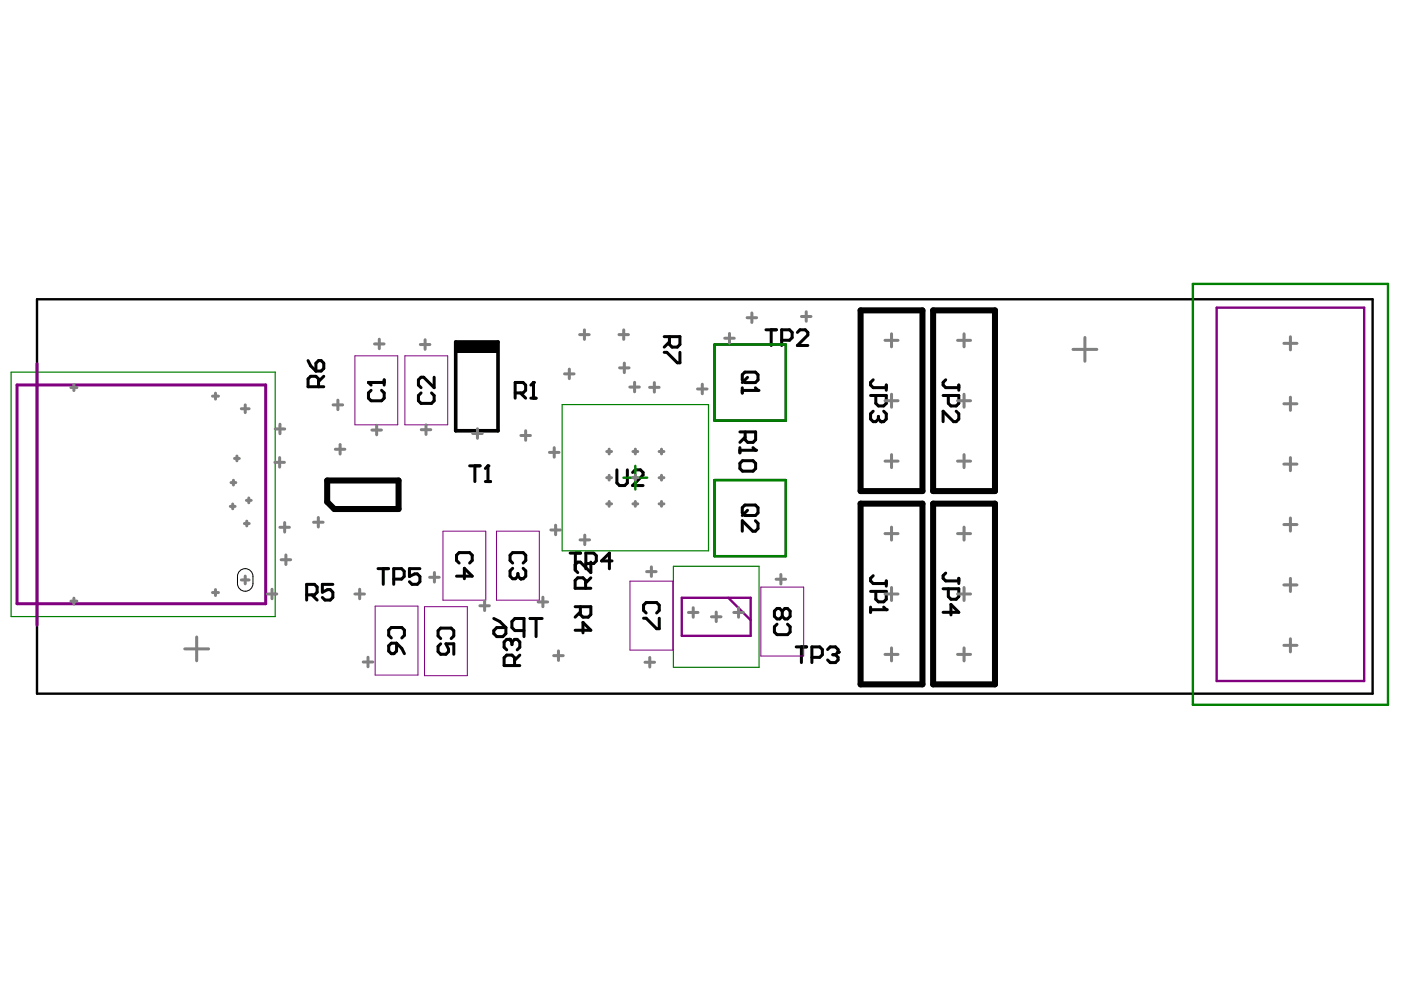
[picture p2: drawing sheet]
<svg xmlns="http://www.w3.org/2000/svg" width="297mm" height="210mm" viewBox="0 0 297 210" stroke-linecap="round" stroke-linejoin="round" font-family="sans-serif">
<path d="M50.8 121a1.64 1.64 0 0 1 1.8-.3 1.64 1.64 0 0 1 1 1.5 2.84 2.84 0 0 1-.4 2.7 1.64 1.64 0 0 1-1.8 .3 1.64 1.64 0 0 1-1-1.5 2.84 2.84 0 0 1 .4-2.7z" fill="none" stroke="#000" stroke-width=".21"/>
<path d="M7.8 63.5h283.2v83.6h-283.2zM151.5 73.1h15.1v16.1h-15.1zM151.5 101.8h15.1v16.1h-15.1z" fill="none" stroke="#000" stroke-width=".51"/>
<path d="M182.5 65.8h13.1v38.3h-13.1zM197.8 65.8h13.2v38.3h-13.2zM69.4 101.9h15.1v6h-13.6l-1.5-1.5zM182.5 106.8h13.1v38.3h-13.1zM197.8 106.8h13.2v38.3h-13.2z" fill="none" stroke="#000" stroke-width="1.3"/>
<path d="M96.6 72.5h9v18.8h-9z" fill="none" stroke="#000" stroke-width=".77"/>
<path d="M96.6 72.5h9v2.3h-9z" fill-rule="evenodd" fill="#000"/>
<path d="M2.4 78.9h55.9v51.8h-55.9zM119.2 85.8h31v31h-31zM142.8 120.1h18.1v21.4h-18.1z" fill="none" stroke="#008000" stroke-width=".25"/>
<path d="M151.5 73.1h15.1v16.1h-15.1zM252.9 60.2h41.4v89.2h-41.4zM134.7 98.8v5M132.2 101.3h5M151.5 101.8h15.1v16.1h-15.1z" fill="none" stroke="#008000" stroke-width=".51"/>
<path d="M7.8 77.1v55.4M3.6 81.6h52.7v46.4h-52.7z" fill="none" stroke="#800080" stroke-width=".64"/>
<path d="M258 65.2h31.2v79.2h-31.2zM144.5 126.7h14.7v8.1h-14.7zM154.4 126.7l4.8 4.8" fill="none" stroke="#800080" stroke-width=".51"/>
<g fill="none" stroke="#000" stroke-width=".64">
<path d="M65.3 76.5l.6 1.1 1.1 1.1M67 77l.5-.5h.6l.5 .5v1.1l-.5 .6h-1.1zM68.6 79.8l-1.1 1.1M92 80v2.2l-2.2-2.2h-.5l-.6 .5v1.1l.6 .6M140.8 71.4h3.4v1.6l-.6 .6h-1.1l-.6-.6v-1.6M140.8 74.7h.6l2.2 2.2h.6v-2.2M141.9 72.5l-1.1 1.1M157.4 79.5l.5-.6h2.3l.5 .6v1.1l-.5 .5h-2.3l-.5-.5zM162.4 69.9h2.2M163.5 69.9v3.4M165.7 72.1h1.7l.5-.5v-1.1l-.5-.6h-1.7v3.4M169.1 70.5l.5-.6h1.1l.6 .6v.5l-2.2 2.3h2.2"/>
<path d="M67.5 82v-1.7l-.5-.5h-1.1l-.6 .5v1.7h3.3M78.7 82.8l-.6 .5v1.1l.6 .6h2.2l.6-.6v-1.1l-.6-.5M81.5 81.1h-3.4l.6 .5M81.5 80.5v1.1M89.3 83.3l-.6 .6v1.1l.6 .5h2.2l.5-.5v-1.1l-.5-.6M99.6 98.8h2.2M100.7 98.8v3.3M102.9 99.3l.6-.5v3.3M109.2 83.3h1.7l.5-.5v-1.2l-.5-.5h-1.7v3.3M110.3 83.3l1.1 1.1M112.6 81.6l.5-.5v3.3M112.6 84.4h1.1"/>
<path d="M130.8 99.6v2.8l.5 .5h1.2l.5-.5v-2.8M156.9 91.6h3.3v1.6l-.5 .6h-1.2l-.5-.6v-1.6M156.9 94.9v1.1M157.4 82.2v1.1M157.4 97.7h2.3l.5 .5v1.1l-.5 .6h-2.3l-.5-.6v-1.1zM158 92.7l-1.1 1.1M158.5 80l-1.1 1.1M159.7 94.9l.5 .6h-3.3M160.2 82.2l.5 .6h-3.3M184.6 83.9h3.3v1.6l-.5 .6h-1.2l-.5-.6v-1.6M185.1 80.5l-.5 .6v.5l.5 .6h2.8M185.1 87.2l-.5 .5v1.1l.5 .6h.6l.5-.6"/>
<path d="M186.2 88.3v.5M187.4 87.2l.5 .5v1.1l-.5 .6h-.6l-.6-.6M187.9 81.6v1.1M200 83.9h3.3v1.6l-.6 .6h-1.1l-.5-.6v-1.6M200.5 80.5l-.5 .6v.5l.5 .6h2.8M202.7 87.2l.6 .5v1.1l-.6 .6h-.5l-2.2-2.2v2.2M203.3 81.6v1.1M97.3 119.4l-.5-.6v-1.1l.5-.5h2.3l.5 .5v1.1l-.5 .6M102.9 102.1h1.1M108.7 119.4l-.6-.6v-1.1l.6-.5h2.2l.6 .5v1.1l-.6 .6M120.9 117.3h2.2M122 117.3l-.1 3.5 .6 .6"/>
<path d="M124.2 119.5h1.7l.5-.6v-1.1l-.5-.5h-1.7v3.3M125.3 119.2v2.2l-2.3-2.2h-.5l-.6 .5M129.8 118.9h-2.3l1.7-1.6v3.3M134.1 100.2l.6-.6h1.1l.5 .6v.5l-2.2 2.2h2.2M157.4 107.6l.5-.5h2.3l.5 .5v1.1l-.5 .6h-2.3l-.5-.6zM158.5 108.2l-1.1 1.1M160.2 110.4l.5 .6v1.1l-.5 .5h-.6l-2.2-2.2v2.2M65 126.1h1.7l.5-.5v-1.1l-.5-.6h-1.7v3.3M66.1 126.1l1.1 1.1M70.6 123.9h-2.3v1.7l1.2-.6h.5l.6 .6v1.1l-.6 .5h-1.1l-.6-.5M80.1 120.6h2.3M81.3 120.6v3.3"/>
<path d="M82.4 136.9l.6-.5h1.1v1.6l-.6 .6h-.5l-.6-.6zM83 135.3l-.6-.6v-1.1l.6-.6h2.2l.5 .6v1.1l-.5 .6M83.5 122.8h1.6l.6-.6v-1.1l-.6-.5h-1.6v3.3M84.1 136.4l1.1 1.1 .5 1.1M89 120.6h-2.2v1.6l1.1-.5h.6l.5 .5v1.1l-.5 .6h-1.1l-.6-.6M93.4 135.4l-.5-.6v-1.1l.5-.5h2.3l.5 .5v1.1l-.5 .6M93.4 136.5l-.5 .6v1.1l.5 .5h1.1l.6-.5v-.6l-.6-1.1h1.7v2.2M96.8 122.2h3.3l-1.6-1.7v2.2M104.7 131.1l1.3 .7 1.3 1.3M104.7 133.7l.6-.6h2v1.2l-.7 .7h-1.3l-.6-.7zM108.5 136.1v.6M108.5 136.1l-.5-.5h-.6l-.5 .5v1.1l.5 .6"/>
<path d="M108.5 136.1l.6-.5h.6l.5 .5v1.1l-.5 .6M108.7 120.5l-.6 .5v1.2l.6 .5h.6l.5-.5M109.8 121.6v.6M110.2 138.9l-1.1 1.1M110.9 120.5l.6 .5v1.2l-.6 .5h-.5l-.6-.5M111.1 133.7h-1.9l-.7-.6v-1.3l.7-.7h1.9v3.9M112.4 131.1h2.5M113.7 131.1v3.9M121.9 128.6h3.4v1.7l-.6 .6h-1.1l-.6-.6v-1.7M121.9 133.6h3.4l-1.7-1.6v2.2M123 129.7l-1.1 1.2M124.2 124.7v-1.6l-.6-.6h-1.1l-.6 .6v1.6h3.4"/>
<path d="M125.3 122.5l-1.1 1.1M136.4 131.1h.6l2.2 2.2h.6v-2.2M137 130l-.6-.6v-1.1l.6-.5h2.2l.6 .5v1.1l-.6 .6M164.7 132.3l-.5 .6v1.1l.5 .6h2.3l.5-.6v-1.1l-.5-.6M165.9 129.6l-.6-.6h-.6l-.5 .6v1.1l.5 .5h.6l.6-.5M165.9 129.6l.5-.6h.6l.5 .6v1.1l-.5 .5h-.6l-.5-.5M165.9 129.6v1.1M168.8 137.2h2.2M169.9 137.2v3.3M172.1 139.4h1.7l.6-.6v-1.1l-.6-.5h-1.7v3.3M175.5 137.7l.5-.5h1.1l.6 .5v.6l-.6 .5M176.6 138.8h.5"/>
<path d="M177.1 138.8l.6 .6v.5l-.6 .6h-1.1l-.5-.6M184.6 125.4h3.3v1.7l-.5 .5h-1.2l-.5-.5v-1.7M184.6 128.7v1.1M185.1 122.1l-.5 .5v.6l.5 .5h2.8M187.4 128.7l.5 .6h-3.3M187.9 123.2v1.1M200 124.8h3.3v1.7l-.6 .6h-1.1l-.5-.6v-1.7M200 129.8h3.3l-1.7-1.6v2.2M200.5 121.5l-.5 .6v.5l.5 .6h2.8M203.3 122.6v1.1M109.1 141.1v-1.6l-.6-.6h-1.1l-.5 .6v1.6h3.3"/>
</g>
<g fill="#000">
<circle cx="78.1" cy="81.1" r=".32"/>
<circle cx="103.5" cy="98.8" r=".32"/>
<circle cx="113.1" cy="81.1" r=".32"/>
<circle cx="160.2" cy="95.5" r=".32"/>
<circle cx="160.7" cy="82.8" r=".32"/>
<circle cx="186.8" cy="89.4" r=".32"/>
<circle cx="108" cy="135.6" r=".32"/>
<circle cx="110.4" cy="122.7" r=".32"/>
<circle cx="177.7" cy="138.3" r=".32"/>
<circle cx="187.9" cy="129.3" r=".32"/>
</g>
<path d="M75.2 75.4h9.1v14.7h-9.1zM85.8 75.4h9.1v14.7h-9.1zM93.9 112.6h9.1v14.6h-9.1zM105.3 112.6h9v14.6h-9zM79.5 128.5h9.1v14.6h-9.1zM90 128.6h9.1v14.7h-9.1zM133.6 123.2h9v14.6h-9zM161.3 124.5h9.1v14.6h-9.1z" fill="none" stroke="#800080" stroke-width=".21"/>
<g fill="none" stroke="#808080" stroke-width=".64">
<path d="M79.4 72.9h2M80.4 71.9v2M89.1 73.1h2M90.1 72v2.1M119.7 79.3h2M120.7 78.3v2M122.9 70.9h2M123.9 69.9v2.1M131.2 70.9h2M131.4 78h2M132.2 69.9v2.1M132.4 77v2"/>
<path d="M153.7 71.7h2M154.7 70.7v2M158.4 67.4h2M159.4 66.4v2M169.9 67.1h2M170.9 66.1v2M187.6 72.2h2.8M189 70.8v2.7M203 72.2h2.8M204.4 70.8v2.7M227.5 74.1h5M230 71.6v5"/>
<path d="M272.2 72.8h2.8M273.6 71.4v2.8M15 82.2h1.3M15.7 81.5v1.3M45.1 84h1.2M45.7 83.4v1.2M49.7 97.2h1M50.2 96.7v1M51.2 86.7h1.6M52 85.8v1.7M58.3 98h2M58.3 90.9h2.1"/>
<path d="M59.3 97v2M59.4 89.9v2.1M70.6 85.8h2M71.1 95.3h2M71.6 84.8v2.1M72.1 94.2v2.1M78.8 91.2h2.1M79.9 90.2v2M89.3 91.1h2M90.3 90.1v2M100.2 91.9h2M101.2 90.9v2"/>
<path d="M110.4 92.3h2.1M111.4 91.3v2M116.5 95.9h2M117.5 94.9v2M128.6 95.7h1.1M129.2 95.2v1M133.5 82.1h2.1M134.2 95.7h1M134.5 81.1v2M134.7 95.2v1M137.7 82.1h2M138.7 81.1v2"/>
<path d="M139.7 95.7h1.1M140.3 95.2v1M147.9 82.5h2M148.9 81.5v2M187.6 97.8h2.8M187.6 85h2.8M189 83.6v2.7M189 96.4v2.7M203 97.8h2.8M203 85h2.8M204.4 83.6v2.7M204.4 96.4v2.7"/>
<path d="M272.2 98.4h2.8M272.2 85.6h2.8M273.6 84.2v2.8M273.6 97v2.8M48.8 107.4h1M49 102.3h1M49.3 106.9v1M49.5 101.8v1M51.8 111h1M52.2 106.1h1.1M52.3 110.5v1M52.8 105.6v1"/>
<path d="M59.3 111.8h2.1M59.6 118.7h2M60.4 110.8v2M60.6 117.7v2M66.5 110.7h2M67.5 109.7v2M116.8 112.4h2M117.8 111.4v2M123 114.5h2M124 113.5v2M128.6 101.3h1.1M128.6 106.8h1.1"/>
<path d="M129.2 100.8v1M129.2 106.3v1M134.2 101.3h1M134.2 106.8h1M134.7 100.8v1M134.7 106.3v1M139.7 101.3h1.1M139.7 106.8h1.1M140.3 100.8v1M140.3 106.3v1M187.6 113.1h2.8M189 111.8v2.7"/>
<path d="M203 113.1h2.8M204.4 111.8v2.7M272.2 111.2h2.8M273.6 109.8v2.8M15 127.5h1.3M15.7 126.8v1.3M39.2 137.6h5M41.7 135.1v5M45.1 125.6h1.2M45.7 125v1.3M51.2 123h1.6M52 122.1v1.7"/>
<path d="M56.7 125.9h2M57.7 124.9v2.1M75.2 125.9h2.1M76.3 124.9v2.1M78 139.3v2.1M91.1 122.4h2M92.1 121.4v2M101.7 128.4h2.1M102.7 127.4v2M114.1 127.6h2M115.1 126.6v2M117.4 139h2"/>
<path d="M118.4 138v2M137.1 121.2h2M137.8 139.4v2M138.1 120.2v2M146 129.9h2M147 128.8v2.1M150.8 130.8h2.1M151.9 129.8v2M155.6 129.9h2M156.6 128.8v2.1M164.5 122.8h2.1M165.6 121.8v2"/>
<path d="M187.6 125.9h2.8M187.6 138.7h2.8M189 124.6v2.7M189 137.4v2.7M203 125.9h2.8M203 138.7h2.8M204.4 124.6v2.7M204.4 137.4v2.7M272.2 136.8h2.8M272.2 124h2.8M273.6 122.6v2.8M273.6 135.4v2.8"/>
<path d="M77 140.4h2M136.8 140.4h2"/>
</g>
</svg>
